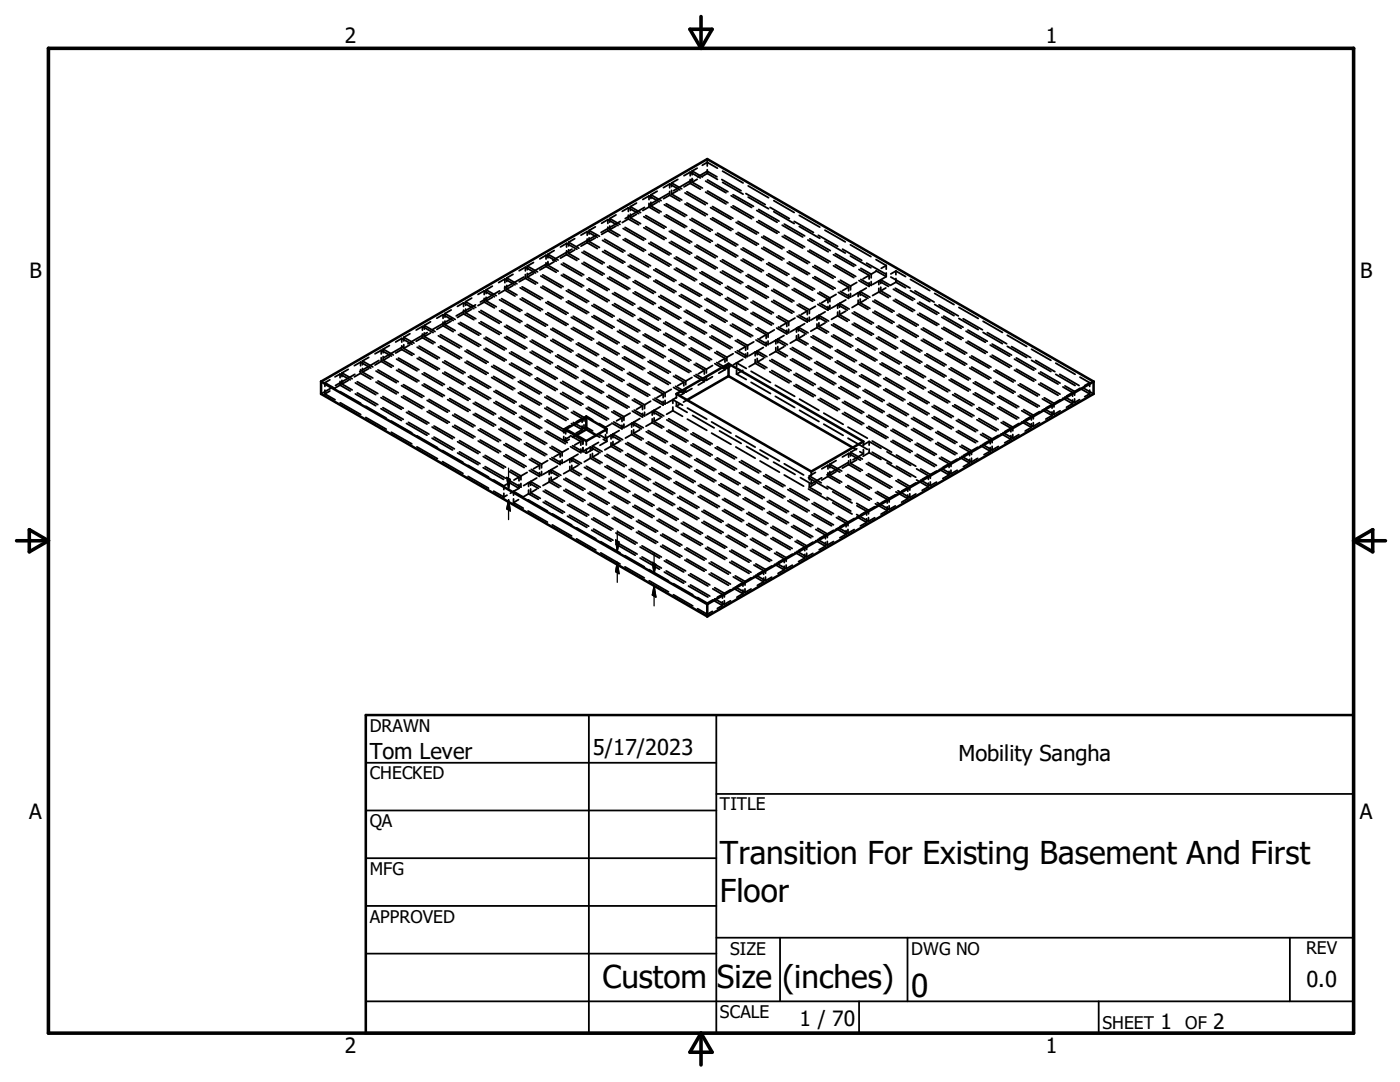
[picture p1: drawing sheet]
<svg xmlns="http://www.w3.org/2000/svg" width="279mm" height="216mm" viewBox="0 0 279 216" stroke-linecap="round" stroke-linejoin="round" font-family="sans-serif">
<defs><g id="words">
<g font-size="6.3">
<text x="143.7" y="172.4">Transition For Existing Basement And First</text>
<text x="143.7" y="179.9">Floor</text>
<text x="120.2" y="197.1">Custom Size (inches)</text>
<text x="181.9" y="198.9">0</text>
</g>
<g font-size="4.4">
<text x="73.8" y="151.4">Tom Lever</text>
<text x="118.3" y="150.7">5/17/2023</text>
<text x="191.3" y="151.8">Mobility Sangha</text>
<text x="260.7" y="196.9">0.0</text>
</g>
<g font-size="4.2">
<text x="68.8" y="8.7">2</text>
<text x="208.7" y="8.7">1</text>
<text x="5.9" y="55.5">B</text>
<text x="271.4" y="55.5">B</text>
<text x="5.8" y="163.4">A</text>
<text x="271.4" y="163.4">A</text>
<text x="159.6" y="204.7">1 / 70</text>
<text x="231.6" y="205.3">1</text>
<text x="242.1" y="205.3">2</text>
<text x="68.8" y="210.2">2</text>
<text x="208.7" y="210.2">1</text>
</g>
<g font-size="3.5">
<text x="73.8" y="146">DRAWN</text>
<text x="73.8" y="155.5">CHECKED</text>
<text x="143.7" y="161.7">TITLE</text>
<text x="73.8" y="165.1">QA</text>
<text x="73.8" y="174.6">MFG</text>
<text x="73.8" y="184.1">APPROVED</text>
<text x="145.7" y="190.5">SIZE</text>
<text x="181.9" y="190.5">DWG NO</text>
<text x="260.6" y="190.4">REV</text>
<text x="143.7" y="203.1">SCALE</text>
<text x="220" y="205.3">SHEET</text>
<text x="236.5" y="205.3">OF</text>
</g>
</g></defs>
<g fill="none" stroke="#000" stroke-width=".36">
<path d="M129.5 39.1l-1.2 .7M129.5 39.1l2.1 1.2M129.5 39.1v.7M129.9 38.9l2 1.1M129.9 38.9v.7M131.2 38.2l-1.3 .7M133.4 38.6l-3.8 2.2M133.6 36.7l-1.2 .7M133.6 36.7l2.1 1.2M133.6 38.9l-1.2 .8M133.6 38.9l2.1 1.2M133.6 36.7v.8"/>
<path d="M133.6 38.2v.7M134 36.5l2.1 1.2M134 38.7l2.1 1.2M134 36.5v.7M134 38v.7M135.3 35.8l-1.3 .7M135.3 38l-1.3 .7M136.7 38.5l4.1 2.3M137.1 38.3l4.1 2.3M137.7 34.4l-1.2 .7M137.7 34.4l2.1 1.1M137.7 36.6l-1.2 .7"/>
<path d="M137.7 36.6l2.1 1.2M137.7 34.4v.7M137.7 35.8v.8M138.1 34.1l2.1 1.2M138.1 36.4l2.1 1.1M138.1 34.1v.8M138.1 35.6v.8M138.3 35.8l-3.9 2.3M139.1 33.6l-1 .5M139.1 35.8l-1 .6M139.2 35.3l1.9-1.1 2 1.1M140.2 33l.9-.6 2.1 1.2"/>
<path d="M140.8 36.1l4.1 2.4M140.8 38.3l4.1 2.4M141.1 34.6l2.1 1.2M141.1 34.6l-.9 .6M141.1 31.7v.2M141.1 32.2v.9M141.1 33.9v.7M141.2 35.9l4.1 2.4M141.2 38.1l4.1 2.4M144 35.8l3.9 2.3M144.2 34.1l4.1 2.4M144.2 36.4l4.1 2.3"/>
<path d="M145.9 39l4.1 2.4M146.3 38.8l4.1 2.4M148.9 38.6l3.8 2.2M149.3 37.1l4.1 2.4M149.3 39.3l4.1 2.4M94.1 59.5l-1.2 .7M96.6 58l-1.2 .7M96.6 58l2.1 1.2M96.6 58v.8M96.6 59.5v.8M97 57.8l2.1 1.2M97 57.8v.8"/>
<path d="M97 59.3v.7M98.3 57.1l-1.3 .7M98.3 59.3l-1.3 .7M99.7 59.8l4.1 2.4M99.7 58l-3.8 2.3M100.1 59.6l4.1 2.3M100.8 55.7l-1.3 .7M100.8 55.7l2 1.1M100.8 57.9l2 1.2M100.8 57.9l-1.3 .7M100.8 55.7v.7M100.8 57.1v.8"/>
<path d="M101.1 55.4l2.1 1.2M101.1 57.7l2.1 1.2M101.1 55.4v.8M101.1 56.9v.8M102.4 54.7l-1.3 .7M102.4 57l-1.3 .7M103.8 57.4l4.1 2.4M103.8 59.7l4.1 2.3M104.2 57.2l4.1 2.4M104.2 59.4l4.1 2.4M104.5 55.3l-3.8 2.2M104.9 53.3l-1.3 .7"/>
<path d="M104.9 53.3l2 1.2M104.9 55.5l-1.3 .7M104.9 55.5l2 1.2M104.9 53.3v.8M104.9 54.8v.7M105.2 53.1l2.1 1.2M105.2 55.3l2.1 1.2M105.2 53.1v.7M105.2 54.6v.7M106.5 52.4l-1.3 .7M106.5 54.6l-1.3 .7M107.9 55.1l4.1 2.3"/>
<path d="M107.9 57.3l4.1 2.3M108.3 54.8l4.1 2.4M108.3 57.1l4.1 2.3M109 50.9l-1.3 .8M109 50.9l2 1.2M109 53.2l2 1.1M109 53.2l-1.3 .7M109 50.9v.8M109 52.4v.8M109.4 50.7l2 1.2M109.4 52.5l-3.9 2.2M109.4 52.9l2 1.2"/>
<path d="M109.4 50.7v.8M109.4 52.2v.7M110.6 50l-1.2 .7M110.6 52.2l-1.2 .7M112 52.7l4.1 2.4M112 54.9l4.1 2.4M112.4 52.5l4.1 2.3M112.4 54.7l4.1 2.3M113 58l4.1 2.4M113.1 48.6l-1.3 .7M113.1 48.6l2 1.1M113.1 50.8l-1.3 .7"/>
<path d="M113.1 50.8l2 1.2M113.1 48.6v.7M113.1 50v.8M113.4 57.8l4.1 2.3M113.5 48.3l2 1.2M113.5 50.6l2 1.1M113.5 48.3v.8M113.5 49.8v.8M114.2 49.7l-3.9 2.2M114.7 47.6l-1.2 .7M114.7 49.9l-1.2 .7M116.1 50.3l4.1 2.4"/>
<path d="M116.1 52.6l4.1 2.3M116.5 50.1l4.1 2.4M116.5 52.3l4.1 2.4M117.1 55.6l4.1 2.4M117.1 57.9l4.1 2.3M117.2 46.2l-1.3 .7M117.2 46.2l2 1.2M117.2 48.4l-1.3 .7M117.2 48.4l2 1.2M117.2 46.2v.7M117.2 47.7v.7M117.5 55.4l4.1 2.4"/>
<path d="M117.5 57.6l4.1 2.4M117.6 46l2 1.1M117.6 48.2l2 1.2M117.6 46v.7M117.6 47.5v.7M118.8 45.3l-1.2 .7M118.8 47.5l-1.2 .7M119 46.9l-3.9 2.3M120.2 48l4.1 2.3M120.2 50.2l4.1 2.3M120.6 47.7l4.1 2.4M120.6 50l4.1 2.3"/>
<path d="M121.2 53.3l4.1 2.3M121.2 55.5l4.1 2.3M121.3 43.8l-1.2 .8M121.3 43.8l2 1.2M121.3 46.1l-1.2 .7M121.3 46.1l2 1.1M121.3 43.8v.8M121.3 45.3v.8M121.6 53.1l4.1 2.3M121.6 55.3l4.1 2.3M121.7 43.6l2 1.2M121.7 45.8l2 1.2"/>
<path d="M121.7 43.6v.8M121.7 45.1v.7M122.2 58.6l4.1 2.3M122.6 58.4l4.1 2.3M122.9 42.9l-1.2 .7M122.9 45.1l-1.2 .7M123.8 44.2l-3.8 2.2M124.4 45.6l4.1 2.4M124.4 47.8l4.1 2.4M124.7 45.4l4.1 2.3M124.7 47.6l4.1 2.3M125.4 50.9l4.1 2.4"/>
<path d="M125.4 53.1l4.1 2.4M125.4 41.5l-1.2 .7M125.4 41.5l2.1 1.1M125.4 43.7l2.1 1.2M125.4 43.7l-1.2 .7M125.4 41.5v.7M125.4 42.9v.8M125.7 50.7l4.1 2.3M125.7 52.9l4.1 2.3M125.8 41.2l2 1.2M125.8 43.5l2 1.1M125.8 41.2v.8"/>
<path d="M125.8 42.7v.8M126.3 56.2l4.1 2.4M126.3 58.4l4.1 2.4M126.7 56l4.1 2.3M126.7 58.2l4.1 2.4M127 40.5l-1.2 .7M127 42.8l-1.2 .7M128.5 43.2l4.1 2.4M128.5 45.4l4.1 2.4M128.6 41.4l-3.8 2.2M128.9 43l4 2.3M128.9 45.2l4 2.4"/>
<path d="M129.5 48.5l4 2.4M129.5 50.8l4 2.3M129.5 41.3l-1.2 .7M129.5 41.3l2.1 1.2M129.5 40.6v.7M129.9 48.3l4 2.4M129.9 50.5l4 2.4M129.9 41.1l2 1.2M129.9 40.3v.8M130.5 53.8l4 2.4M130.5 56.1l4 2.3M130.8 53.6l4.1 2.4"/>
<path d="M130.8 55.9l4.1 2.3M131.2 40.4l-1.3 .7M131.5 59.2l4 2.3M131.8 58.9l4.1 2.4M132.6 40.8l4.1 2.4M132.6 43.1l4.1 2.3M133 40.6l4.1 2.4M133 42.9l4.1 2.3M133.6 46.2l4.1 2.3M133.6 48.4l4.1 2.4M134 46l4 2.3M134 48.2l4 2.3"/>
<path d="M134.6 51.5l4.1 2.3M134.6 53.7l4.1 2.4M134.9 51.3l4.1 2.3M134.9 53.5l4.1 2.3M135.6 56.8l4 2.3M135.6 59l4 2.4M135.9 56.6l4.1 2.3M135.9 58.8l4.1 2.3M136.7 40.7l4.1 2.4M137.1 40.5l4.1 2.3M137.7 43.8l4.1 2.4M137.7 46l4.1 2.4"/>
<path d="M138.1 43.6l4.1 2.3M138.1 45.8l4.1 2.3M138.7 49.1l4.1 2.4M138.7 51.3l4.1 2.4M139.1 48.9l4.1 2.3M139.1 51.1l4.1 2.4M139.7 54.4l4 2.4M139.7 56.6l4 2.4M140.1 54.2l4 2.3M140.1 56.4l4 2.4M140.7 59.7l4 2.4M141 59.5l4.1 2.3"/>
<path d="M141.8 41.4l4.1 2.4M141.8 43.6l4.1 2.4M142.2 41.2l4.1 2.4M142.2 43.4l4.1 2.4M142.8 46.7l4.1 2.4M142.8 48.9l4.1 2.4M143.2 46.5l4.1 2.4M143.2 48.7l4.1 2.4M143.8 52l4.1 2.4M143.8 54.3l4.1 2.3M144.2 51.8l4 2.4M144.2 54.1l4 2.3"/>
<path d="M144.8 57.4l4.1 2.3M144.8 59.6l4.1 2.3M145.2 57.1l4 2.4M145.2 59.4l4 2.3M145.9 41.3l4.1 2.3M146.3 41.1l4.1 2.3M146.9 44.4l4.1 2.3M146.9 46.6l4.1 2.3M147.3 44.2l4.1 2.3M147.3 46.4l4.1 2.3M147.9 49.7l4.1 2.3M147.9 51.9l4.1 2.4"/>
<path d="M148.3 49.5l4.1 2.3M148.3 51.7l4.1 2.3M148.9 55l4.1 2.3M148.9 57.2l4.1 2.4M149.3 54.8l4.1 2.3M149.3 57l4.1 2.3M151 42l4.1 2.4M151 44.2l4.1 2.4M151.4 41.8l4.1 2.3M151.4 44l4.1 2.4M152 47.3l4.1 2.4M152 49.5l4.1 2.4"/>
<path d="M152.4 47.1l4.1 2.3M152.4 49.3l4.1 2.4M153 52.6l4.1 2.4M153 54.8l4.1 2.4M153.4 52.4l4.1 2.3M153.4 54.6l4.1 2.4M153.7 41.4l3.8 2.2M154 57.9l4.1 2.4M154.4 57.7l4 2.4M154.4 59.9l4 2.4M154.4 40l4.1 2.4M154.4 42.2l4.1 2.4"/>
<path d="M156.1 44.9l4.1 2.4M156.1 47.2l4.1 2.3M156.5 44.7l4.1 2.4M156.5 46.9l4.1 2.4M157.1 50.2l4.1 2.4M157.1 52.5l4.1 2.3M157.5 50l4.1 2.4M157.5 52.2l4.1 2.4M158.1 55.5l4.1 2.4M158.1 57.8l4.1 2.3M158.5 55.3l4.1 2.4M158.5 57.6l4.1 2.3"/>
<path d="M158.5 44.2l3.8 2.2M159.5 43l4.1 2.3M159.5 45.2l4.1 2.4M161.2 47.9l4.1 2.3M161.2 50.1l4.1 2.4M161.6 47.7l4.1 2.3M161.6 49.9l4.1 2.3M162.2 53.2l4.1 2.3M162.2 55.4l4.1 2.4M162.6 53l4.1 2.3M162.6 55.2l4.1 2.3M163.2 58.5l2 1.2"/>
<path d="M163.3 46.9l3.9 2.3M163.6 58.3l2 1.2M164.6 45.9l4.1 2.4M164.6 48.1l4.1 2.4M165.2 59.7l-1.2 .7M165.2 59.7v.7M165.6 59.5v.7M166.3 50.8l4.1 2.4M166.3 53l4.1 2.4M166.7 50.6l4.1 2.4M166.7 52.8l4.1 2.4M166.9 58.7l-1.3 .8"/>
<path d="M167.3 56.1l2.1 1.2M167.3 58.3l2.1 1.2v-.7M167.7 55.9l2 1.2M167.7 58.1l2 1.2v-.7M168.1 49.7l3.9 2.2M168.8 59.8l-1.2 .7M169.4 57.3l-1.3 .7M169.4 57.3v.7M169.7 48.8l4.1 2.4M169.7 51.1l4.1 2.3M169.7 57.1v.7M171 56.4l-1.3 .7"/>
<path d="M171.3 58.4l-1.3 .7M171.3 58.4l1.9 1.1M171.3 58.4v.8M171.3 59.9v.7M171.4 53.8l2.1 1.1M171.4 56l2.1 1.1v-.7M171.4 58.3l-.1 .1M171.7 58.2l1.9 1.1M171.7 58.2l-.2 .1M171.7 58.2v.7M171.7 59.7v.7M171.8 53.5l2.1 1.2"/>
<path d="M171.8 55.8l2.1 1.1v-.7M172.9 57.5l-1.2 .7M172.9 59.7l-1.2 .7M172.9 52.5l3.9 2.2M173.5 54.9l-1.3 .7M173.5 54.9v.8M173.9 54.7v.7M174.6 59.9l3.8 2.2M174.8 51.8l2.1 1.2M174.8 54l2.1 1.2v-.7M174.9 54.1l-1 .6M175.4 56.1l-1.3 .7"/>
<path d="M175.4 56.1l1.9 1M175.4 58.3l-1.3 .7M175.4 58.3l1.9 1.1M175.4 56.1v.7M175.4 57.5v.8M175.5 56l-.1 .1M175.8 55.8l1.9 1.1M175.8 55.8l-.2 .1M175.8 58l1.9 1.2M175.8 55.8v.8M175.8 57.3v.7M176.8 55.2l-1 .6"/>
<path d="M176.8 57.5l-1 .5M176.9 53l-1 .5M176.9 53v.7M177.8 55.3l3.8 2.2M178.3 57.7l3.9 2.2M178.3 59.9l3.9 2.3M178.7 57.5l3.8 2.2M178.7 59.7l3.8 2.2M178.8 54.1l-1 .6M178.8 54.1l1.9 1.1M178.8 56.3l1.9 1.1M178.8 56.3l-1 .6"/>
<path d="M178.8 54.1v.7M178.8 55.6v.7M181.7 55.8l3.9 2.2M181.7 58l3.9 2.2M182.6 58l3.8 2.3M186.5 58.5l3.9 2.3M64.8 76.4l2.1 1.1M64.8 78.6l2.1 1.2M64.8 76.4v.7M64.8 77.8v.8M65.8 75.8l-1 .6M65.8 78l-1 .6"/>
<path d="M66 77.5l-1.9 1.1M67.9 74.6l-1.1 .6M67.9 74.6l2 1.2M67.9 76.9l2 1.1M67.9 76.9l-1.1 .5M67.9 74.6v.8M67.9 76.1v.8M67.9 78.1l4.1 2.4M68.2 74.4l2.1 1.2M68.2 76.6l2.1 1.2M68.2 74.4v.7M68.2 75.9v.7"/>
<path d="M69.5 73.7l-1.3 .7M69.5 75.9l-1.3 .7M70.8 74.7l-3.8 2.2M70.9 76.4l4.1 2.4M70.9 78.6l4.1 2.4M71.3 76.2l4.1 2.3M71.3 78.4l4.1 2.3M72 72.3l-1.3 .7M72 72.3l2 1.1M72 74.5l-1.3 .7M72 74.5l2 1.2M72 72.3v.7"/>
<path d="M72 73.8v.7M72.3 72l2.1 1.2M72.3 74.3l2.1 1.1M72.3 72v.8M72.3 73.5v.8M73.6 71.3l-1.3 .7M73.6 73.5l-1.3 .8M75 74l4.1 2.4M75 76.2l4.1 2.4M75.4 73.8l4.1 2.4M75.4 76l4.1 2.4M75.6 71.9l-3.8 2.3"/>
<path d="M76 79.3l4.1 2.4M76.1 69.9l-1.3 .7M76.1 69.9l2 1.2M76.1 72.1l-1.3 .7M76.1 72.1l2 1.2M76.1 69.9v.7M76.1 71.4v.7M76.4 79.1l4.1 2.4M76.5 69.7l2 1.1M76.5 71.9l2 1.2M76.5 69.7v.7M76.5 71.1v.8"/>
<path d="M77.7 69l-1.2 .7M77.7 71.2l-1.2 .7M79.1 71.6l4.1 2.4M79.1 73.9l4.1 2.3M79.5 71.4l4.1 2.4M79.5 73.7l4.1 2.3M80.1 77l4.1 2.3M80.1 79.2l4.1 2.3M80.2 67.5l-1.2 .7M80.2 67.5l2 1.2M80.2 69.7l2 1.2M80.2 69.7l-1.2 .8"/>
<path d="M80.2 67.5v.8M80.2 69v.7M80.5 69.2l-3.9 2.2M80.5 76.7l4.1 2.4M80.5 79l4.1 2.3M80.6 67.3l2 1.2M80.6 69.5l2 1.2M80.6 67.3v.7M80.6 68.8v.7M81.8 66.6l-1.2 .7M81.8 68.8l-1.2 .7M83.3 69.3l4 2.3"/>
<path d="M83.3 71.5l4 2.4M83.6 69.1l4.1 2.3M83.6 71.3l4.1 2.3M84.2 74.6l4.1 2.4M84.2 76.8l4.1 2.4M84.3 65.1l2.1 1.3M84.3 65.1l-1.2 .8M84.3 65.1v.8M84.3 66.6v.8M84.3 67.4l2.1 1.2M84.3 67.4l-1.2 .7M84.6 74.4l4.1 2.3"/>
<path d="M84.6 76.6l4.1 2.4M84.7 64.9l2.1 1.3M84.7 67.2l2.1 1.2M84.7 64.9v.8M84.7 66.4v.8M85.2 79.9l4.1 2.4M85.3 66.4l-3.9 2.2M85.6 79.7l4.1 2.3M85.9 64.2l-1.2 .7M85.9 66.4l-1.2 .8M87.5 67l4.2 2.4M87.5 69.2l4.2 2.4"/>
<path d="M87.9 66.8l4.2 2.4M87.9 69l4.2 2.4M88.3 72.2l4.1 2.4M88.3 74.4l4.1 2.4M88.4 62.8l-1.2 .7M88.4 62.8l2.1 1.2M88.4 65l-1.2 .7M88.4 65l2.1 1.2M88.4 62.8v.7M88.4 64.3v.7M88.7 72l4.1 2.4M88.7 74.2l4.1 2.4"/>
<path d="M88.8 62.6l2 1.1M88.8 64.8l2 1.2M88.8 62.6v.7M88.8 64.1v.7M89.3 77.5l4.1 2.4M89.3 79.7l4.1 2.4M89.7 77.3l4.1 2.4M89.7 79.5l4.1 2.4M90 61.8l-1.2 .8M90 64.1l-1.2 .7M90.1 63.6l-3.9 2.2M91.5 64.5l4.1 2.4"/>
<path d="M91.5 66.8l4.1 2.3M91.9 64.3l4 2.4M91.9 66.5l4 2.4M92.5 60.4l-1.2 .7M92.5 60.4l2.1 1.2M92.5 62.6l-1.2 .7M92.5 62.6l2.1 1.2M92.5 60.4v.8M92.5 61.9v.7M92.8 70l4.2 2.5M92.8 72.3l4.2 2.4M92.9 60.2l2.1 1.2"/>
<path d="M92.9 62.4l2.1 1.2M92.9 60.2v.7M92.9 61.7v.7M93.2 69.8l4.2 2.5M93.2 72.1l4.2 2.4M93.5 75.2l4 2.3M93.5 77.4l4 2.3M93.8 74.9l4.1 2.4M93.8 77.2l4.1 2.3M94.1 61.7l-1.2 .7M94.9 60.8l-3.9 2.2M95.6 62.2l4.1 2.3"/>
<path d="M95.6 64.4l4.1 2.3M96 61.9l4 2.4M96 64.2l4 2.3M96.6 67.5l4.1 2.3M96.6 69.7l4.1 2.4M96.6 60.3l-1.2 .7M96.6 60.3l2.1 1.1M97 67.3l4 2.3M97 69.5l4 2.3M97 60l2.1 1.2M98.1 73.1l4.3 2.5M98.1 75.3l4.3 2.5"/>
<path d="M98.5 72.9l4.2 2.4M98.5 75.1l4.2 2.5M98.6 78.1l4 2.4M98.9 77.9l4.1 2.3M99.7 62l4.1 2.4M100.1 61.8l4.1 2.4M100.7 65.1l4.1 2.4M100.7 67.3l4.1 2.4M101.1 64.9l4.1 2.4M101.1 67.1l4.1 2.4M101.7 70.4l4.1 2.4M101.7 72.7l4.1 2.3"/>
<path d="M102.1 70.2l4 2.4M102.1 72.4l4 2.4M103.4 76.2l4.3 2.4M103.4 78.4l4.3 2.4M103.8 75.9l4.3 2.5M103.8 78.2l4.3 2.4M104.8 62.8l4.1 2.3M104.8 65l4.1 2.3M105.2 62.5l4.1 2.4M105.2 64.7l4.1 2.4M105.8 68.1l4.1 2.3M105.8 70.3l4.1 2.3"/>
<path d="M106.2 67.8l4.1 2.4M106.2 70l4.1 2.4M106.8 73.4l4.1 2.3M106.8 75.6l4.1 2.3M107.2 73.1l4 2.4M107.2 75.4l4 2.3M108.7 79.2l4.3 2.5M108.9 60.4l4.1 2.3M108.9 62.6l4.1 2.3M109.1 79l4.3 2.4M109.3 60.2l4.1 2.3M109.3 62.4l4.1 2.3"/>
<path d="M109.9 65.7l4.1 2.3M109.9 67.9l4.1 2.4M110.3 65.5l4.1 2.3M110.3 67.7l4.1 2.3M110.9 71l4.1 2.3M110.9 73.2l4.1 2.4M111.3 70.8l4.1 2.3M111.3 73l4.1 2.4M111.9 76.3l4.1 2.4M111.9 78.5l4.1 2.4M112.3 76.1l4 2.3M112.3 78.3l4 2.4"/>
<path d="M113 60.2l4.1 2.4M113.4 60l4.1 2.4M114 63.3l4.1 2.4M114 65.6l4.1 2.3M114.4 63.1l4.1 2.3M114.4 65.3l4.1 2.4M115 68.6l4.1 2.4M115 70.9l4.1 2.3M115.4 68.4l4.1 2.4M115.4 70.6l4.1 2.4M116 73.9l4.1 2.4M116 76.2l4.1 2.3"/>
<path d="M116.4 73.7l4.1 2.4M116.4 75.9l4.1 2.4M117 79.2l4.1 2.4M117.4 79l4.1 2.4M118.1 61l4.1 2.3M118.1 63.2l4.1 2.3M118.5 60.7l4.1 2.4M118.5 63l4.1 2.3M119.1 66.3l4.1 2.3M119.1 68.5l4.1 2.3M119.5 66l4.1 2.4M119.5 68.3l4.1 2.3"/>
<path d="M120.1 71.6l4.1 2.3M120.1 73.8l4.1 2.3M120.5 71.3l4.1 2.4M120.5 73.6l4.1 2.3M121.1 76.9l4.1 2.3M121.1 79.1l4.1 2.3M121.5 76.6l4.1 2.4M121.5 78.9l4.1 2.3M122.2 60.8l4.1 2.4M122.6 60.6l4.1 2.3M123.2 63.9l4.1 2.3M123.2 66.1l4.1 2.4"/>
<path d="M123.6 63.7l4.1 2.3M123.6 65.9l4.1 2.3M124.2 69.2l4.1 2.3M124.2 71.4l4.1 2.4M124.6 69l4.1 2.3M124.6 71.2l4.1 2.3M125.2 74.5l4.1 2.4M125.2 76.7l4.1 2.4M125.6 74.3l4.1 2.3M125.6 76.5l4.1 2.4M126.2 79.8l2 1.2M126.6 79.6l2 1.2"/>
<path d="M127.3 61.5l4.1 2.4M127.3 63.7l4.1 2.4M127.7 61.3l4.1 2.3M127.7 63.5l4.1 2.4M128.3 66.8l4.1 2.4M128.3 69.1l4.1 2.3M128.7 66.6l4.1 2.4M128.7 68.8l4.1 2.4M129.3 72.2l4.1 2.3M129.3 74.4l4.1 2.3M129.7 71.9l4.1 2.4M129.7 74.1l4.1 2.4"/>
<path d="M130.3 77.5l2 1.1M130.3 79.7l2 1.1v-.7M130.7 77.2l2 1.2M130.7 79.4l2 1.2v-.7M131.5 61.4l4 2.3M131.8 61.2l4.1 2.3M132.3 78.6l-1.2 .7M132.3 78.6v.8M132.5 64.5l4 2.3M132.5 66.7l4 2.3M132.7 78.4v.7M132.8 64.2l4.1 2.4"/>
<path d="M132.8 66.5l4.1 2.3M133.4 69.8l4.1 2.3M133.4 72l4.1 2.3M133.8 69.5l4.1 2.4M133.8 71.8l4.1 2.3M134 77.7l-1.3 .7M134.3 79.7l-1.3 .8M134.3 79.7l1.9 1.2M134.3 79.7v.8M134.4 75.1l2.1 1.2M134.4 77.3l2.1 1.2M134.8 74.9l2.1 1.1"/>
<path d="M134.8 77.1l2.1 1.1M135 79.3l-.7 .4M135 78.6v.8M136.5 76.3l-1.3 .7M136.5 78.5l-.8 .4M136.5 76.3v.7M136.5 77.7v.8M136.5 62.1l4.1 2.3M136.5 64.3l4.1 2.4M136.9 76v.8M136.9 77.5v.7M136.9 61.9l4.1 2.3"/>
<path d="M136.9 64.1l4.1 2.3M137.1 79.8l-.7 .4M137.5 67.4l4.1 2.4M137.5 69.6l4.1 2.4M137.9 67.2l4.1 2.3M137.9 69.4l4.1 2.3M138.1 75.3l-1.2 .7M138.1 77.5l-1.2 .7M138.5 72.7l2.1 1.2M138.5 74.9l2.1 1.2M138.9 72.5l2.1 1.2M138.9 74.7l2.1 1.2"/>
<path d="M140.6 73.9l-1.3 .7M140.6 76.1l-1.3 .7M140.6 73.9v.7M140.6 75.4v.7M140.7 61.9l4 2.4M141 73.7v.7M141 75.1v.8M141 61.7l4.1 2.4M141.7 65l4 2.4M141.7 67.3l4 2.3M142 64.8l4.1 2.4M142 67l4.1 2.4"/>
<path d="M142.2 72.9l-1.2 .8M142.2 75.2l-1.2 .7M142.7 70.4l2 1.1M142.7 72.6l2 1.2M143 70.1l2.1 1.2M143 72.3l2.1 1.2M144.7 73.8l-1.3 .7M144.7 71.5l-1.3 .7M144.7 71.5v.8M144.7 73v.8M145.1 71.3v.7M145.1 72.8v.7"/>
<path d="M145.7 73.1l-.6 .4M145.8 62.7l4 2.3M145.8 64.9l4 2.3M146.2 62.5l4 2.3M146.2 64.7l4 2.3M146.3 70.6l-1.2 .7M146.7 68l2.1 1.2M146.7 70.2l2.1 1.2v-.8M147 72.4l1.9 1.1M147 74.6l1.9 1.1M147 72.4l-.6 .4M147 72.4v.7"/>
<path d="M147 73.9v.7M147.2 67.8l2 1.1M147.2 70l2 1.1v-.7M148.2 71.7l-1.2 .7M148.2 73.9l-1.2 .7M148.8 69.2l-1.2 .7M148.8 69.2v.7M149.2 68.9v.8M149.9 60.3l4.1 2.4M149.9 62.5l4.1 2.4M149.9 74.1l3.9 2.2M149.9 76.3l3.9 2.2"/>
<path d="M150.3 60.1l4.1 2.3M150.3 62.3l4.1 2.3M150.4 68.2l-1.2 .7M150.7 70.2l-1.2 .8M150.7 70.2l1.9 1.2M150.7 72.5l-1.2 .7M150.7 72.5l1.9 1.1M150.7 70.2v.8M150.7 71.7v.8M150.8 70.2h-.1M150.9 65.6l2 1.2M150.9 67.8l2 1.2v-.7"/>
<path d="M151.1 70l2 1.2M151.1 72.3l2 1.1M151.1 70l-.1 .1M151.1 70v.8M151.1 71.5v.8M151.2 65.4l2.1 1.2M151.2 67.6l2.1 1.2v-.8M152.3 69.3l-1.2 .7M152.3 71.5l-1.2 .8M152.9 66.8l-1.2 .7M152.9 66.8v.7M153.3 66.6v.7"/>
<path d="M153.6 71.9l3.9 2.3M153.6 74.2l3.9 2.2M154 60.1l4.1 2.4M154 71.7l3.9 2.2M154 73.9l3.9 2.3M154.5 65.8l-1.2 .8M154.7 76.9l3.9 2.2M154.7 79.1l3.9 2.2M154.8 67.9l-1.2 .7M154.8 67.9l2 1.1M154.8 70.1l-1.2 .7M154.8 70.1l2 1.1"/>
<path d="M154.8 67.9v.7M154.8 69.4v.7M155 67.8l-.2 .1M155 63.2l2 1.2M155 65.4l2 1.2v-.7M155.2 67.7l1.9 1.1M155.2 69.9l1.9 1.1M155.2 67.7h-.1M155.2 67.7v.7M155.2 69.2v.7M155.4 63l2 1.2M155.4 65.2l2 1.2v-.7"/>
<path d="M156.5 66.9l-1.3 .8M156.5 69.2l-1.3 .7M157 64.4l-1.2 .7M157 64.4v.7M157.4 64.2v.7M157.7 69.6l3.9 2.2M157.7 71.8l3.9 2.2M158.1 69.3l3.9 2.3M158.1 71.6l3.9 2.2M158.4 74.7l3.9 2.3M158.4 76.9l3.9 2.3M158.7 63.5l-1.3 .7"/>
<path d="M158.9 74.5l3.8 2.2M158.9 76.7l3.8 2.3M159 65.5l-1.3 .7M159 65.5l1.9 1.1M159 67.7l-1.3 .8M159 67.7l1.9 1.2M159 65.5v.8M159 67v.7M159.1 60.9l2 1.2M159.1 65.4l-.1 .1M159.1 63.1l2 1.2v-.8M159.3 65.3l2 1.1"/>
<path d="M159.3 67.5l2 1.1M159.3 65.3l-.1 .1M159.3 65.3v.7M159.3 66.8v.7M159.5 60.7l2 1.1M159.5 62.9l2 1.2v-.8M159.6 79.6l3.8 2.3M160.6 64.6l-1.3 .7M160.6 66.8l-1.3 .7M161.1 62.1l-1.2 .7M161.1 62.1v.7M161.5 61.8v.8"/>
<path d="M161.9 67.2l3.8 2.2M161.9 69.4l3.8 2.2M162.2 67l3.9 2.2M162.2 69.2l3.9 2.2M162.6 72.4l3.8 2.2M162.6 74.6l3.8 2.2M162.7 61.1l-1.2 .7M162.9 72.1l3.9 2.3M162.9 74.3l3.9 2.3M163.1 63.2l-1.3 .7M163.1 63.2l1.9 1.1M163.1 65.4l-1.3 .7"/>
<path d="M163.1 65.4l1.9 1.1M163.1 63.2v.7M163.1 64.6v.8M163.2 63.1l-.1 .1M163.2 60.7l2 1.2v-.7M163.3 77.5l3.8 2.2M163.3 79.7l3.8 2.3M163.4 62.9l2 1.2M163.4 65.1l2 1.2M163.4 62.9l-.1 .1M163.4 62.9v.8M163.4 64.4v.7"/>
<path d="M163.6 60.5l2 1.2v-.8M163.7 77.3l3.9 2.2M163.7 79.5l3.9 2.2M164.7 62.2l-1.3 .7M164.7 64.4l-1.3 .7M166 64.8l3.8 2.3M166 67.1l3.8 2.2M166.3 64.6l3.9 2.2M166.3 66.8l3.9 2.3M166.7 70l3.9 2.2M166.7 72.2l3.9 2.2M167.1 69.8l3.8 2.2"/>
<path d="M167.1 72l3.8 2.2M167.2 60.8l-1.3 .7M167.2 60.8l1.9 1.1M167.2 63l-1.3 .7M167.2 63l1.9 1.1M167.2 60.8v.7M167.2 62.3v.7M167.3 60.7l-.1 .1M167.4 75.1l3.9 2.3M167.4 77.4l3.9 2.2M167.6 60.5l1.9 1.2M167.6 62.8l1.9 1.1"/>
<path d="M167.6 60.5l-.2 .1M167.6 60.5v.8M167.6 62.1v.7M167.8 74.9l3.8 2.2M167.8 77.1l3.8 2.3M168.8 62.1l-1.2 .7M170.1 62.5l3.8 2.2M170.1 64.7l3.8 2.2M170.5 62.2l3.8 2.3M170.5 64.5l3.8 2.2M170.8 67.6l3.9 2.2M170.8 69.8l3.9 2.3"/>
<path d="M171.2 67.4l3.8 2.2M171.2 69.6l3.8 2.2M171.3 60.6l-1.3 .8M171.3 60.6l1.9 1.1M171.5 72.8l3.9 2.2M171.5 75l3.9 2.2M171.7 60.4l1.9 1.1M171.9 72.5l3.9 2.3M171.9 74.8l3.9 2.2M172.2 77.9l3.9 2.3M172.6 77.7l3.9 2.2M172.6 79.9l3.9 2.3"/>
<path d="M174.2 60.1l3.9 2.2M174.2 62.3l3.9 2.2M174.6 62.1l3.8 2.2M174.9 65.2l3.9 2.3M174.9 67.5l3.9 2.2M175.3 65l3.9 2.3M175.3 67.2l3.9 2.3M175.6 70.4l3.9 2.2M175.6 72.6l3.9 2.2M176 70.2l3.9 2.2M176 72.4l3.9 2.2M176.4 75.6l3.8 2.2"/>
<path d="M176.4 77.8l3.8 2.2M176.7 75.3l3.9 2.3M176.7 77.6l3.9 2.2M179 62.9l3.9 2.2M179 65.1l3.9 2.2M179.4 62.7l3.9 2.2M179.4 64.9l3.9 2.2M179.7 68l3.9 2.2M179.7 70.2l3.9 2.3M180.1 67.8l3.9 2.2M180.1 70l3.9 2.3M180.5 73.2l3.8 2.2"/>
<path d="M180.5 75.4l3.8 2.2M180.9 73l3.8 2.2M180.9 75.2l3.8 2.2M181.2 78.3l3.9 2.3M181.6 78.1l3.8 2.3M183.1 60.5l3.9 2.2M183.1 62.7l3.9 2.2M183.5 60.3l3.9 2.2M183.5 62.5l3.9 2.2M183.9 65.7l3.8 2.2M183.9 67.9l3.8 2.2M184.2 65.4l3.9 2.3"/>
<path d="M184.2 67.7l3.9 2.2M184.6 70.8l3.8 2.2M184.6 73l3.8 2.3M185 70.6l3.8 2.2M185 72.8l3.8 2.2M185.3 76l3.9 2.2M185.3 78.2l3.9 2.2M185.7 75.7l3.9 2.3M185.7 78l3.9 2.2M186.5 60.8l3.9 2.2M187.4 60.8l3.9 2.2M188 63.3l3.8 2.2"/>
<path d="M188 65.5l3.8 2.2M188.3 63.1l3.9 2.2M188.3 65.3l3.9 2.2M188.7 68.4l3.9 2.3M188.7 70.7l3.9 2.2M189.1 68.2l3.8 2.3M189.1 70.5l3.8 2.2M189.4 73.6l3.9 2.2M189.4 75.8l3.9 2.2M189.8 73.4l3.9 2.2M189.8 75.6l3.9 2.2M190.1 78.8l3.9 2.2"/>
<path d="M190.5 78.5l3.9 2.3M191.4 61.3l3.8 2.2M191.4 63.5l3.8 2.3M192.2 63.6l3.9 2.2M192.8 66.1l3.9 2.2M192.8 68.3l3.9 2.2M193.2 65.9l3.8 2.2M193.2 68.1l3.8 2.2M193.5 71.2l3.9 2.2M193.5 73.4l3.9 2.3M193.9 71l3.9 2.2M193.9 73.2l3.9 2.3"/>
<path d="M194.2 76.4l3.9 2.2M194.2 78.6l3.9 2.2M194.6 76.2l3.9 2.2M194.6 78.4l3.9 2.2M196.2 64.1l3.9 2.2M196.2 66.3l3.9 2.3M197 66.4l3.9 2.2M197.6 68.9l3.9 2.2M197.6 71.1l3.9 2.2M198 68.6l3.9 2.3M198 70.9l3.9 2.2M198.4 74l3.8 2.2"/>
<path d="M198.4 76.2l3.8 2.3M198.7 73.8l3.9 2.2M198.7 76l3.9 2.2M199.1 79.2l3.8 2.2M199.5 79l3.8 2.2M201 66.9l3.9 2.2M201 69.1l3.9 2.2M201.9 69.2l3.8 2.2M202.5 71.6l3.8 2.3M202.5 73.9l3.8 2.2M202.8 71.4l3.9 2.3M202.8 73.7l3.9 2.2"/>
<path d="M203.2 76.8l3.9 2.2M203.2 79l3.9 2.2M203.6 76.6l3.8 2.2M203.6 78.8l3.8 2.2M205.9 69.7l3.8 2.2M205.9 71.9l3.8 2.2M206.7 71.9l3.8 2.3M207.3 74.4l3.9 2.2M207.3 76.6l3.9 2.3M207.7 74.2l3.9 2.2M207.7 76.4l3.9 2.3M208 79.6l2 1.1"/>
<path d="M208.4 79.4l1.9 1.1M210.7 72.5l3.9 2.2M210.7 74.7l3.9 2.2M211.5 74.7l3.8 2.2M211.6 79.8l-1.3 .7M212.1 77.2l2 1.1M212.1 79.4l2 1.2M212.5 77l2 1.1M212.5 79.2l2 1.1M214.1 78.3l-1.3 .7M214.1 78.3v.8M214.1 79.8v.8"/>
<path d="M214.5 78.1v.8M214.5 79.6v.7M215.5 77.5l-1 .6M215.5 79.7l-1 .6M215.5 75.3l2 1.1M215.5 77.5l2 1.1M216.3 77.5l1.9 1.1M217.5 76.4l-1 .6M217.5 78.6l-1 .6M217.5 76.4v.7M217.5 77.8v.8M67.9 80.4l4.1 2.3"/>
<path d="M73 81.1l4.1 2.3M73 83.3l4.1 2.3M76 81.5l4.1 2.4M76.4 81.3l4.1 2.4M78.1 84l4.1 2.4M78.1 86.2l4.1 2.4M81.1 82.3l4.1 2.3M81.1 84.5l4.1 2.4M81.5 82.1l4.1 2.3M81.5 84.3l4.1 2.3M83.2 87l4.1 2.3M83.2 89.2l4.1 2.3"/>
<path d="M85.2 82.1l4.1 2.4M85.6 81.9l4.1 2.4M86.2 85.2l4.1 2.4M86.2 87.4l4.1 2.4M86.6 85l4.1 2.3M86.6 87.2l4.1 2.4M88.3 89.9l4.1 2.3M88.3 92.1l4.1 2.4M90.3 82.8l4.1 2.4M90.3 85.1l4.1 2.3M90.7 82.6l4.1 2.4M90.7 84.8l4.1 2.4"/>
<path d="M91.3 88.1l4.1 2.4M91.3 90.4l4.1 2.3M91.7 87.9l4.1 2.4M91.7 90.2l4.1 2.3M93.4 92.8l4.1 2.4M93.4 95.1l4.1 2.3M94.4 80.5l4.1 2.3M94.4 82.7l4.1 2.4M94.8 80.3l4.1 2.3M94.8 82.5l4.1 2.3M95.4 85.8l4.1 2.3M95.4 88l4.1 2.4"/>
<path d="M95.8 85.6l4.1 2.3M95.8 87.8l4.1 2.3M96.4 91.1l4.1 2.4M96.4 93.3l4.1 2.4M96.8 90.9l4.1 2.3M96.8 93.1l4.1 2.3M98.5 95.8l2.1 1.2M98.5 98l2.1 1.2M98.6 80.3l4 2.4M98.9 80.1l4.1 2.4M99.6 83.4l4 2.4M99.6 85.6l4 2.4"/>
<path d="M99.9 83.2l4.1 2.4M99.9 85.4l4.1 2.4M100.6 88.7l4 2.4M100.6 90.9l4 2.4M100.6 97v.7M100.6 98.4v.8M100.9 88.5l4.1 2.4M100.9 90.7l4.1 2.4M101.2 98.8l-.6 .4M101.5 94l2.1 1.2M101.5 96.2l2.1 1.2v-.7M101.6 96.4l-1 .6"/>
<path d="M101.9 93.8l2.1 1.2M101.9 96l2.1 1.2v-.7M102.5 98l1.9 1.2M102.5 98l-.7 .4M102.5 98v.8M102.5 99.5v.8M103.5 97.5l-1 .5M103.5 99.7l-1 .6M103.6 95.2l-1 .6M103.6 95.2v.7M103.7 81l4.1 2.4M103.7 83.3l4.1 2.3"/>
<path d="M104 95v.7M104 80.8l4.1 2.4M104 83l4.1 2.4M104.6 86.3l4.1 2.4M104.6 88.6l4.1 2.3M105 86.1l4.1 2.4M105 88.3l4.1 2.4M105.2 94.3l-1.2 .7M105.4 99.7l3.9 2.3M105.5 96.3l-1 .6M105.5 96.3l1.9 1.1M105.5 98.5l-1 .6"/>
<path d="M105.5 98.5l1.9 1.1M105.5 96.3v.8M105.5 97.8v.7M105.6 91.7l2.1 1.1M105.6 96.2l-.1 .1M105.6 93.9l2.1 1.2v-.8M105.9 96.1l1.9 1.1M105.9 98.3l1.9 1.1M105.9 96.1l-.1 .1M105.9 96.1v.7M105.9 97.6v.7M106 91.4l2.1 1.2"/>
<path d="M106 93.7l2.1 1.2v-.8M107.1 95.4l-1.2 .7M107.1 97.6l-1.2 .7M107.7 92.8l-1.2 .8M107.7 92.8v.8M108.1 92.6v.8M108.4 98l3.9 2.2M108.7 81.4l4.3 2.5M108.8 84l4 2.3M108.8 86.2l4 2.4M108.8 97.8l3.9 2.2M108.8 100l3.9 2.2"/>
<path d="M109.1 81.2l4.3 2.5M109.2 83.8l4 2.3M109.2 86l4 2.3M109.3 91.9l-1.2 .7M109.6 94l-1.2 .7M109.6 94l1.9 1.1M109.6 96.2l-1.2 .7M109.6 96.2l1.9 1.1M109.6 94v.7M109.6 95.4v.8M109.7 93.9l-.1 .1M109.8 89.3l2 1.2"/>
<path d="M109.8 91.5l2 1.2v-.7M110 93.7l1.9 1.2M110 95.9l1.9 1.2M110 93.7l-.1 .1M110 93.7v.8M110 95.2v.7M110.1 89.1l2.1 1.2M110.1 91.3l2.1 1.2v-.8M111.2 93l-1.2 .7M111.2 95.2l-1.2 .7M111.8 90.5l-1.3 .7M111.8 90.5v.7"/>
<path d="M112.2 90.3v.7M112.5 87.8l.1 .1M112.5 85.6l.1 .1M112.5 85.6v.8M112.5 87.1v.7M112.5 95.6l3.9 2.2M112.5 97.8l3.9 2.3M112.8 88l.1 .1M112.8 85.8l1.2 .7M112.9 85.6v.1M112.9 85.8v.8M112.9 87.3v.8"/>
<path d="M112.9 95.4l3.9 2.2M112.9 97.6l3.9 2.3M113.4 89.5l-1.2 .8M113.6 87.7l-.7 .4M113.7 87.1l-1.2 .7M113.7 84.9l-1.2 .7M113.7 91.6l-1.2 .7M113.7 91.6l2 1.1M113.7 93.8l-1.2 .7M113.7 93.8l2 1.1M113.7 91.6v.7M113.7 93.1v.7"/>
<path d="M113.9 86.9l2 1.2M113.9 89.1l2 1.2v-.7M113.9 91.5l-.2 .1M114 82.3l2.2 1.2M114 84.5l2.2 1.2M114.1 91.4l1.9 1.1M114.1 93.6l1.9 1.1M114.1 91.4h-.1M114.1 91.4v.7M114.1 92.8v.8M114.3 86.7l2 1.2M114.3 88.9l2 1.2v-.7"/>
<path d="M114.4 82.1l2.2 1.2M114.4 84.3l2.2 1.2M115 86.9l-.7 .4M115.2 87.2l1.1 .6M115.4 90.6l-1.3 .8M115.4 92.9l-1.3 .7M115.9 88.1l-1.2 .7M115.9 88.1v.7M116.2 85.7l-1.2 .7M116.2 83.5l-1.2 .7M116.2 83.5v.8M116.2 85v.7"/>
<path d="M116.3 87.9v.7M116.3 87.8v.1M116.3 89.3v.8l.3 .1M116.3 87.8v.8M116.6 83.3v.7M116.6 84.8v.7M116.6 93.2l3.9 2.3M116.6 95.5l3.9 2.2M116.7 85.4l-.1 .1M116.7 83.2l-.1 .1M116.8 90.3l.2 .1M116.9 85.3h.1l1.3 .7"/>
<path d="M117 81.5l4.1 2.3M117 83l-.1 .1M117 83v.1M117 83.2h.1M117 88v.8M117 89.6v.8M117 83l1.3 .8M117 93l3.9 2.3M117 95.3l3.9 2.2M117.3 98.4l3.9 2.2M117.4 81.2l4.1 2.4M117.7 98.2l3.9 2.2"/>
<path d="M117.8 89.2l-1.2 .7M117.8 89.2l2 1.1M117.8 91.4l-1.2 .8M117.8 91.4l2 1.1M117.8 89.2v.8M117.8 90.7v.7M118.2 89l2 1.1M118.2 91.2l2 1.1M118.2 89v.7M118.2 90.5v.7M118.4 89.6l-1.4 .8M119 86.9l.7 .4"/>
<path d="M119.5 88.3l-1.3 .7M119.5 90.5l-1.3 .7M119.6 86.7l1.3 .8v-.8M119.6 84.5l1.3 .8M120.4 87.7l.7 .4M120.7 90.9l3.9 2.2M120.7 93.1l3.9 2.2M120.9 85.3v.7M121.1 88.1l-1.4 .8M121.1 85.6v.8M121.1 87.3v.8M121.1 90.7l3.9 2.2"/>
<path d="M121.1 92.9l3.9 2.2M121.5 96l3.8 2.3M121.5 98.3l3.8 2.2M121.8 95.8l3.9 2.2M121.8 98l3.9 2.3M121.9 84.6l-1 .7M121.9 86.9l-1.2 .7M121.9 86.9l2 1.1M121.9 89.1l2 1.1M121.9 89.1l-1.2 .7M121.9 86.9v.7M121.9 88.3v.8"/>
<path d="M122.1 86.8l-.2 .1M122.1 82.2l2 1.2M122.1 84.4l2 1.2v-.8M122.3 86.6l2 1.1M122.3 86.6l-.1 .1M122.3 88.8l2 1.2M122.3 86.6v.8M122.3 88.1v.7M122.5 82l2 1.1M122.5 84.2l2 1.2v-.8M123.6 85.9l-1.3 .7M123.6 88.1l-1.3 .7"/>
<path d="M124.1 83.4l-1.1 .6M124.1 83.4v.7M124.5 83.1v.8M124.8 88.5l3.9 2.2M124.8 90.7l3.9 2.3M125.2 88.3l3.9 2.2M125.2 90.5l3.9 2.2M125.6 93.7l3.8 2.2M125.6 95.9l3.8 2.2M125.8 82.4l-1.3 .7M126 93.5l3.8 2.2M126 95.7l3.8 2.2"/>
<path d="M126.1 84.5l-1.3 .7M126.1 84.5l1.9 1.1M126.1 86.7l-1.3 .7M126.1 86.7l1.9 1.1M126.1 84.5v.7M126.1 86v.7M126.2 84.4l-.1 .1M126.2 82l2 1.2v-.7M126.3 98.8l3.9 2.2M126.4 84.3l2 1.1M126.4 86.5l2 1.1M126.4 84.3h-.1"/>
<path d="M126.4 84.3v.7M126.4 85.7v.8M126.6 81.8l2 1.2v-.7M126.7 98.6l3.8 2.2M127.7 83.5l-1.3 .8M127.7 85.8l-1.3 .7M128.2 81l-1.2 .7M128.2 81v.7M128.6 80.8v.7M129 86.1l3.8 2.3M129 88.4l3.8 2.2M129.3 85.9l3.9 2.2"/>
<path d="M129.3 88.1l3.9 2.3M129.7 91.3l3.8 2.2M129.7 93.5l3.8 2.2M129.9 80l-1.3 .8M130.1 91.1l3.8 2.2M130.1 93.3l3.8 2.2M130.2 82.1l-1.3 .7M130.2 82.1l1.9 1.1M130.2 84.3l-1.3 .8M130.2 84.3l1.9 1.1M130.2 82.1v.7M130.2 83.6v.7"/>
<path d="M130.3 82l-.1 .1M130.4 96.4l3.9 2.3M130.4 98.7l3.9 2.2M130.5 81.9l2 1.1M130.5 84.1l2 1.1M130.5 81.9l-.1 .1M130.5 81.9v.7M130.5 83.4v.7M130.8 96.2l3.9 2.3M130.8 98.5l3.9 2.2M131.8 81.2l-1.3 .7M131.8 83.4l-1.3 .7"/>
<path d="M133.1 83.8l3.8 2.2M133.1 86l3.8 2.2M133.4 83.6l3.9 2.2M133.4 85.8l3.9 2.2M133.8 88.9l3.9 2.3M133.8 91.1l3.9 2.3M134.2 88.7l3.8 2.2M134.2 90.9l3.8 2.2M134.3 82l-1.3 .7M134.3 82l1.9 1.1M134.3 81.2v.8M134.5 94.1l3.9 2.2"/>
<path d="M134.5 96.3l3.9 2.2M134.9 93.9l3.9 2.2M134.9 96.1l3.9 2.2M135 81l2.1 1.3M135 80.2v.8M135.2 99.2l3.9 2.3M135.6 99l3.9 2.2M135.7 80.6l-.7 .4M137.2 81.4l3.8 2.2M137.2 83.6l3.8 2.3M137.9 86.6l3.9 2.2M137.9 88.8l3.9 2.2"/>
<path d="M138.2 82.9l4.3 2.5M138.3 86.3l3.8 2.3M138.3 88.6l3.8 2.2M138.6 91.7l3.9 2.2M138.6 93.9l3.9 2.3M139 91.5l3.9 2.2M139 93.7l3.9 2.2M139.3 96.9l3.9 2.2M139.3 99.1l3.9 2.2M139.7 96.7l3.9 2.2M139.7 98.9l3.9 2.2M142 84.2l3.9 2.2"/>
<path d="M142 86.4l3.9 2.3M142.7 89.3l3.9 2.3M142.7 91.6l3.9 2.2M143.1 89.1l3.9 2.2M143.1 91.3l3.9 2.3M143.5 94.5l3.8 2.2M143.5 96.7l3.8 2.3M143.6 86l4.3 2.5M143.8 94.3l3.9 2.2M143.8 96.5l3.9 2.2M144.2 99.6l3.8 2.3M144.6 99.4l3.8 2.3"/>
<path d="M146.8 87l3.9 2.2M146.8 89.2l3.9 2.2M147.6 92.1l3.8 2.3M147.6 94.3l3.8 2.3M148 91.9l3.8 2.2M148 94.1l3.8 2.3M148.3 97.3l3.9 2.2M148.3 99.5l3.9 2.2M148.7 97.1l3.8 2.2M148.7 99.3l3.8 2.2M149 89.1l4.3 2.5M151.7 89.8l3.8 2.2"/>
<path d="M151.7 92l3.8 2.2M152.4 94.9l3.9 2.2M152.4 97.1l3.9 2.3M152.8 94.7l3.9 2.2M152.8 96.9l3.9 2.2M153.5 99.9l3.9 2.2M154.4 92.2l4.3 2.5M156.5 92.5l3.9 2.3M156.5 94.8l3.9 2.2M157.2 97.7l3.9 2.2M157.2 99.9l3.9 2.3M157.6 97.5l3.9 2.2"/>
<path d="M157.6 99.7l3.9 2.2M159.6 81.9l3.8 2.2M159.7 95.3l2.2 1.3M161.3 95.3l3.9 2.3M161.3 97.6l3.9 2.2M161.5 95l2.4 1.3M161.5 97.2l2.4 1.4M161.5 95v.7M161.5 96.5v.7M161.9 94.1v.8M161.9 95.7v.9M162.7 96.5l-1.2 .7"/>
<path d="M162.7 94.3l-1.2 .7M164 95.3l-2.1 1.3M164.4 82.4l3.9 2.3M164.4 84.6l3.9 2.3M165.1 97l4.7 2.8M165.1 99.2l4.7 2.8M165.2 92.8l2.4 1.4M165.2 95.1l2.4 1.3M165.2 92.8v.8M165.2 94.3v.8M165.2 95.1l-1.2 .7M165.2 92.8l-1.2 .8"/>
<path d="M165.6 92.6l2.4 1.4M165.6 94.9l2.4 1.3M165.6 92.6v.8M165.6 94.1v.8M166.2 98.1l3.8 2.3M166.9 94.1l-1.3 .8M166.9 91.9l-1.3 .7M168.1 80.3l3.9 2.2M168.1 82.5l3.9 2.2M168.5 80.1l3.9 2.2M168.5 82.3l3.9 2.2M168.8 94.9l4.7 2.7"/>
<path d="M168.8 97.1l4.7 2.7M169.2 94.7l4.7 2.7M169.2 96.9l4.7 2.7M169.2 92.3l-4.2 2.4M169.2 85.2l3.9 2.2M169.2 87.4l3.9 2.3M169.4 90.5l2.3 1.3M169.4 92.7l2.3 1.4M169.4 90.5v.7M169.4 92v.7M169.4 92.7l-1.3 .7M169.4 90.5l-1.3 .7"/>
<path d="M169.7 90.3l2.4 1.3M169.7 92.5l2.4 1.3M169.7 90.3v.7M169.7 91.7v.8M170.2 89.3l.7 .4M171 91.8l-1.3 .7M171 89.5l-1.3 .8M171.6 90.1l.7 .4M172.2 80.2l3.9 2.2M172.3 90.5l-2.1 1.3M172.3 88.1v.8M172.3 89.7v.8"/>
<path d="M172.9 92.5l4.7 2.7M172.9 94.7l4.7 2.8M173 83.1l3.8 2.2M173 85.3l3.8 2.2M173.3 92.3l4.7 2.7M173.3 94.5l4.7 2.7M173.4 82.8l3.8 2.3M173.4 85.1l3.8 2.2M173.5 88.1l2.3 1.4M173.5 90.3l2.3 1.4M173.5 88.1v.7M173.5 89.6v.7"/>
<path d="M173.5 90.3l-1.3 .7M173.5 88.1l-1.3 .7M174.1 88l3.8 2.2M174.1 90.2l3.8 2.3M174.7 98.3l2.4 1.3M175.1 98.1l2.3 1.3M177 90.2l4.7 2.7M177 92.4l4.7 2.7M177.1 99.6l-1.3 .8M177.1 80.7l3.8 2.2M177.1 82.9l3.8 2.3M177.1 99.6v.8"/>
<path d="M177.4 80.5l3.9 2.2M177.4 82.7l3.9 2.2M177.4 99.4v.8M177.8 85.9l3.9 2.2M177.8 88.1l3.9 2.2M178.2 85.6l3.9 2.3M178.2 87.9l3.9 2.2M178.7 98.7l-1.3 .7M178.8 95.9l2.4 1.4M178.8 98.1l2.4 1.4M178.9 90.8l3.9 2.2M178.9 93l3.9 2.2"/>
<path d="M179.2 95.7l2.4 1.4M179.2 97.9l2.4 1.4M181.2 97.3l-1.3 .7M181.2 99.5l-1.3 .7M181.2 97.3v.7M181.2 98.8v.7M181.2 80.6l3.9 2.2M181.6 80.3l3.8 2.3M181.6 97.1v.7M181.6 98.5v.8M181.9 83.5l3.9 2.2M181.9 85.7l3.9 2.2"/>
<path d="M182.3 83.3l3.8 2.2M182.3 85.5l3.8 2.2M182.6 88.7l3.9 2.2M182.6 90.9l3.9 2.2M182.8 96.3l-1.2 .8M182.8 98.6l-1.2 .7M182.9 93.6l2.4 1.3M182.9 95.8l2.4 1.3M183 88.4l3.9 2.3M183 90.6l3.9 2.3M183.7 93.6l2 1.1M183.7 95.8l2 1.1"/>
<path d="M185.3 94.9l-1.3 .7M185.3 97.1l-1.3 .7M185.3 94.9v.8M185.3 96.4v.7M185.7 94.7v.7M185.7 96.2v.7M186 81.1l3.9 2.2M186 83.3l3.9 2.3M186.4 80.9l3.9 2.2M186.4 83.1l3.9 2.3M186.7 86.3l3.9 2.2M186.7 88.5l3.9 2.2"/>
<path d="M186.9 94l-1.2 .7M186.9 96.2l-1.2 .7M187.1 86.1l3.9 2.2M187.1 88.3l3.9 2.2M187.5 91.4l1.9 1.1M187.5 93.7l1.9 1.1M187.9 91.2l1.9 1.1M187.9 93.4l1.9 1.1M189.4 92.5l-1.2 .7M189.4 94.8l-1.2 .7M189.4 92.5v.8M189.4 94v.8"/>
<path d="M189.8 92.3v.8M189.8 93.8v.7M190.1 81l3.9 2.2M190.5 80.8l3.9 2.2M190.9 83.9l3.8 2.2M190.9 86.1l3.8 2.2M191 91.6l-1.2 .7M191 93.8l-1.2 .7M191.2 83.7l3.9 2.2M191.2 85.9l3.9 2.2M191.6 89.1l1.9 1.1M191.6 91.3l1.9 1.1"/>
<path d="M191.9 88.8l2 1.2M191.9 91.1l2 1.1M193.5 90.2l-1.2 .7M193.5 92.4l-1.2 .7M193.5 90.2v.7M193.5 91.7v.7M193.9 90v.7M193.9 91.4v.8M195 81.5l3.8 2.3M195 83.8l3.8 2.2M195.1 89.2l-1.2 .8M195.1 91.4l-1.2 .8"/>
<path d="M195.4 81.3l3.8 2.3M195.4 83.5l3.8 2.3M195.7 86.7l1.9 1.1M195.7 88.9l1.9 1.1M196.1 86.5l1.9 1.1M196.1 88.7l1.9 1.1M197.6 87.8l-1.2 .7M197.6 90l-1.2 .7M197.6 87.8v.8M197.6 89.3v.7M198 87.6v.7M198 89.1v.7"/>
<path d="M199.1 81.4l3.8 2.2M199.2 86.9l-1.2 .7M199.2 89.1l-1.2 .7M199.5 81.2l3.8 2.2M199.8 84.3l1.9 1.1M199.8 86.5l1.9 1.2M200.2 84.1l1.9 1.1M200.2 86.3l1.9 1.1M201.7 85.4l-1.2 .7M201.7 87.7l-1.2 .7M201.7 85.4v.8M201.7 86.9v.8"/>
<path d="M202.1 85.2v.8M202.1 86.7v.7M203.3 84.5l-1.2 .7M203.3 86.7l-1.2 .7M203.9 82l1.9 1.1M203.9 84.2l1.9 1.1M204.3 81.7l1.9 1.1M204.3 84l1.9 1.1M205.8 83.1l-1.2 .7M205.8 85.3l-1.2 .7M205.8 83.1v.7M205.8 84.5v.8"/>
<path d="M206.2 82.8v.8M206.2 84.3v.8M207.5 82.1l-1.3 .7M207.5 84.3l-1.3 .8M208 81.8l2 1.1M208.4 81.6l1.9 1.1M210 80.7l-1.3 .7M210 82.9l-1.3 .7M210 80.7v.7M210 82.2v.7M210.3 80.5v.7M210.3 82v.7"/>
<path d="M211.6 82l-1.3 .7M214.1 80.6l-1.3 .7M102.5 100.3l1.9 1.1M105.4 102l3.9 2.2M108.4 100.2l3.9 2.2M110.2 102.5l3.9 2.3M110.2 104.7l3.9 2.3M113.2 100.8l3.9 2.2M113.2 103l3.9 2.2M113.6 100.6l3.9 2.2M113.6 102.8l3.9 2.2M115.1 105.3l3.8 2.2"/>
<path d="M115.1 107.5l3.8 2.3M117.3 100.6l3.9 2.2M117.7 100.4l3.9 2.2M118.1 103.6l3.8 2.2M118.1 105.8l3.8 2.2M118.5 103.3l3.8 2.3M118.5 105.6l3.8 2.2M119.9 108.1l3.9 2.2M119.9 110.3l3.9 2.2M122.2 101.2l3.8 2.2M122.2 103.4l3.8 2.2M122.6 101l3.8 2.2"/>
<path d="M122.6 103.2l3.8 2.2M122.9 106.4l3.9 2.2M122.9 108.6l3.9 2.2M123.3 106.1l3.9 2.3M123.3 108.4l3.9 2.2M124.7 110.9l3.9 2.2M124.7 113.1l3.9 2.2M126.3 101l3.9 2.3M126.7 100.8l3.8 2.2M127 104l3.9 2.2M127 106.2l3.9 2.2M127.4 103.8l3.9 2.2"/>
<path d="M127.4 106l3.9 2.2M127.7 109.1l3.9 2.3M127.7 111.4l3.9 2.2M128.1 108.9l3.9 2.2M128.1 111.1l3.9 2.3M129.6 113.7l3.8 2.2M129.6 115.9l3.8 2.2M131.1 101.6l3.9 2.2M131.1 103.8l3.9 2.3M131.5 101.4l3.9 2.2M131.5 103.6l3.9 2.2M131.8 106.8l3.9 2.2"/>
<path d="M131.8 109l3.9 2.2M132.2 106.6l3.9 2.2M132.2 108.8l3.9 2.2M132.6 111.9l3.8 2.2M132.6 114.1l3.8 2.3M133 111.7l3.8 2.2M133 113.9l3.8 2.3M134.4 116.5l3.9 2.2M134.4 118.7l3.9 2.2M135.2 101.5l3.9 2.2M135.6 101.2l3.9 2.3M136 104.4l3.8 2.2"/>
<path d="M136 106.6l3.8 2.2M136.3 104.2l3.9 2.2M136.3 106.4l3.9 2.2M136.7 109.6l3.8 2.2M136.7 111.8l3.8 2.2M137.1 109.3l3.8 2.3M137.1 111.6l3.8 2.2M137.4 114.7l3.9 2.2M137.4 116.9l3.9 2.2M137.8 114.5l3.9 2.2M137.8 116.7l3.9 2.2M139.2 119.2l1.9 1.1"/>
<path d="M140.1 102l3.8 2.2M140.1 104.2l3.8 2.3M140.5 101.8l3.8 2.2M140.5 104l3.8 2.2M140.8 107.2l3.9 2.2M140.8 109.4l3.9 2.2M141.2 107l3.8 2.2M141.2 109.2l3.8 2.2M141.5 112.3l3.9 2.3M141.5 114.6l3.9 2.2M141.9 112.1l3.9 2.2M141.9 114.3l3.9 2.3"/>
<path d="M142.2 119.8l-1.1 .5M142.2 117.5l2 1.1M142.2 119.7l2 1.1M142.6 117.3l2 1.1M142.6 119.5l2 1.1M144.2 118.6l-1 .6M144.2 101.9l3.8 2.2M144.2 118.6v.8M144.6 101.7l3.8 2.2M144.6 118.4v.7M144.6 119.9v.7M144.9 104.8l3.9 2.2"/>
<path d="M144.9 107l3.9 2.3M145.3 104.6l3.9 2.2M145.3 106.8l3.9 2.2M145.6 110l3.9 2.2M145.6 112.2l3.9 2.2M145.8 117.7l-1.2 .7M145.8 119.9l-1.2 .7M146 109.8l3.9 2.2M146 112l3.9 2.2M146.3 115.1l2 1.1M146.3 117.3l2 1.2M146.7 114.9l2 1.1"/>
<path d="M146.7 117.1l2 1.1M148.3 116.2l-1.2 .8M148.3 118.5l-1.2 .7M148.3 116.2v.8M148.3 117.7v.8M148.7 116v.8M148.7 117.5v.7M149 102.4l3.9 2.3M149 104.7l3.9 2.2M149.4 102.2l3.9 2.2M149.4 104.4l3.9 2.3M149.7 107.6l3.9 2.2"/>
<path d="M149.7 109.8l3.9 2.2M149.9 115.3l-1.2 .7M149.9 117.5l-1.2 .7M150.1 107.4l3.9 2.2M150.1 109.6l3.9 2.2M150.5 112.7l1.9 1.2M150.5 115l1.9 1.1M150.8 112.5l2 1.1M150.8 114.8l2 1.1M152.4 113.9l-1.3 .7M152.4 116.1l-1.3 .7M152.4 113.9v.7"/>
<path d="M152.4 115.3v.8M152.8 113.6v.8M152.8 115.1v.8M153.1 100.1l3.9 2.2M153.1 102.3l3.9 2.2M153.5 102.1l3.9 2.2M153.8 105.2l3.9 2.3M153.8 107.4l3.9 2.3M154 112.9l-1.2 .7M154 115.2l-1.2 .7M154.2 105l3.9 2.2M154.2 107.2l3.9 2.2"/>
<path d="M154.6 110.4l1.9 1.1M154.6 112.6l1.9 1.1M155 110.2l1.9 1.1M155 112.4l1.9 1.1M156.5 111.5l-1.2 .7M156.5 113.7l-1.2 .7M156.5 111.5v.7M156.5 113v.7M156.9 111.3v.7M156.9 112.7v.8M158 102.8l3.8 2.3M158 105.1l3.8 2.2"/>
<path d="M158.1 110.6l-1.2 .7M158.1 112.8l-1.2 .7M158.3 102.6l3.9 2.3M158.3 104.9l3.9 2.2M158.7 108l1.9 1.1M158.7 110.2l1.9 1.2M159.1 107.8l1.9 1.1M159.1 110l1.9 1.1M160.6 109.1l-1.2 .8M160.6 111.4l-1.2 .7M160.6 109.1v.8M160.6 110.6v.8"/>
<path d="M161 108.9v.8M161 110.4v.7M162.1 100.5l3.9 2.2M162.1 102.7l3.9 2.2M162.2 108.2l-1.2 .7M162.2 110.4l-1.2 .7M162.5 100.3l3.8 2.2M162.5 102.5l3.8 2.2M162.8 105.6l1.9 1.2M162.8 107.9l1.9 1.1M163.2 105.4l1.9 1.1M163.2 107.6l1.9 1.2"/>
<path d="M164.7 106.8l-1.2 .7M164.7 109l-1.2 .7M164.7 106.8v.7M164.7 108.2v.8M165.1 106.5v.8M165.1 108v.8M166.2 100.3l3.8 2.3M166.4 105.8l-1.3 .7M166.4 108.1l-1.3 .7M166.9 103.3l2 1.1M166.9 105.5l2 1.1M167.3 103l1.9 1.2"/>
<path d="M167.3 105.3l1.9 1.1M168.9 104.4l-1.3 .7M168.9 106.6l-1.3 .7M168.9 104.4v.7M168.9 105.9v.7M169.2 104.2v.7M169.2 105.6v.8M170.5 103.5l-1.3 .7M170.5 105.7l-1.3 .7M171 100.4l2.3 1.4M171 102.7l2.3 1.3M171 100.9l1.9 1.1"/>
<path d="M171 103.1l1.9 1.1M172.9 102l-1.2 .7M172.9 104.2l-1.2 .8M172.9 102v.8M172.9 103.5v.7M173.3 101.8v.7M173.3 103.3v.7M174.6 101.1l-1.3 .7M174.6 103.3l-1.3 .7M174.7 100.5l2.4 1.4M175.1 100.3l2.3 1.4M177.1 101.9l-1.3 .7"/>
<path d="M177.1 101.1v.8M177.4 100.9v.8M178.7 100.9l-1.3 .8M139.2 121.5l1.9 1.1 1.1-.6M141.1 120.3v.1M141.1 120.5v.1M144.2 120.8l-1 .6M144.2 120.1v.7M73 152.2h70M117.5 142.7v63.5M143 158.4h127.1M143 142.7v63.5"/>
<path d="M73 161.7h70M73 171.2h70M73 180.8h70M73 190.3h70M73 199.8h197.1M143 187.1h127.1M155.7 187.1v12.7M171.4 199.8v6.4M181.1 187.1v12.7M219.3 199.8v6.4M257.4 187.1v12.7"/>
</g>
<g fill="none" stroke="#000" stroke-width=".51">
<path d="M64.1 76.1l77-44.4 77.1 44.4M64.1 76.1l77 44.5M64.1 76.1v2.5l77 44.4M135 78.6l10.4-6 26.9 15.5-10.4 6zM145.4 75l24.8 14.3M145.4 75l-8.3 4.8M145.4 72.6v2.4M218.2 76.1l-77.1 44.5M218.2 76.1v2.5l-77.1 44.4M112.9 85.6l4.1-2.4 4.1 2.4-4.1 2.4zM117 85.7l-2 1.2M117 85.7l2 1.2"/>
<path d="M117 83.2v2.5M141.1 120.6v2.4M73 142.7h197.1v63.5h-197.1z"/>
</g>
<path d="M9.7 9.6h260.4v196.6h-260.4zM137.7 5.8h4.4l-2.2 3.8zM139.9 3.3v6.3M3.3 107.9h6.4M5.8 105.7l3.9 2.2-3.9 2.2zM270.1 107.9h6.4M270.1 107.9l3.9-2.2v4.4zM139.9 206.2v6.3M139.9 206.2l2.2 3.8h-4.4z" fill="none" stroke="#000" stroke-width=".71"/>
<path d="M101.1 95.3l.7 .4-.3 1.8zM101.5 93.4v4.1M101.5 99.7v4M101.5 99.7l.3 2.3-.7-.4zM122.9 107.7l.6 .5-.3 1.8zM123.2 105.9v4.1M123.2 112.2v4M123.2 112.2l.3 2.3-.6-.4zM130.2 112.2l.7 .4-.4 1.9zM130.5 110.4v4.1M130.5 116.9v4M130.5 116.9l.4 2.2-.7-.4z" fill="none" stroke="#000" stroke-width=".25"/>
<path d="M101.1 95.3l.7 .4-.3 1.8zM101.5 99.7l.3 2.3-.7-.4zM122.9 107.7l.6 .5-.3 1.8zM123.2 112.2l.3 2.3-.6-.4zM130.2 112.2l.7 .4-.4 1.9zM130.5 116.9l.4 2.2-.7-.4z" fill="#000" stroke="#000" stroke-width=".25"/>
<use href="#words"/>
</svg>
